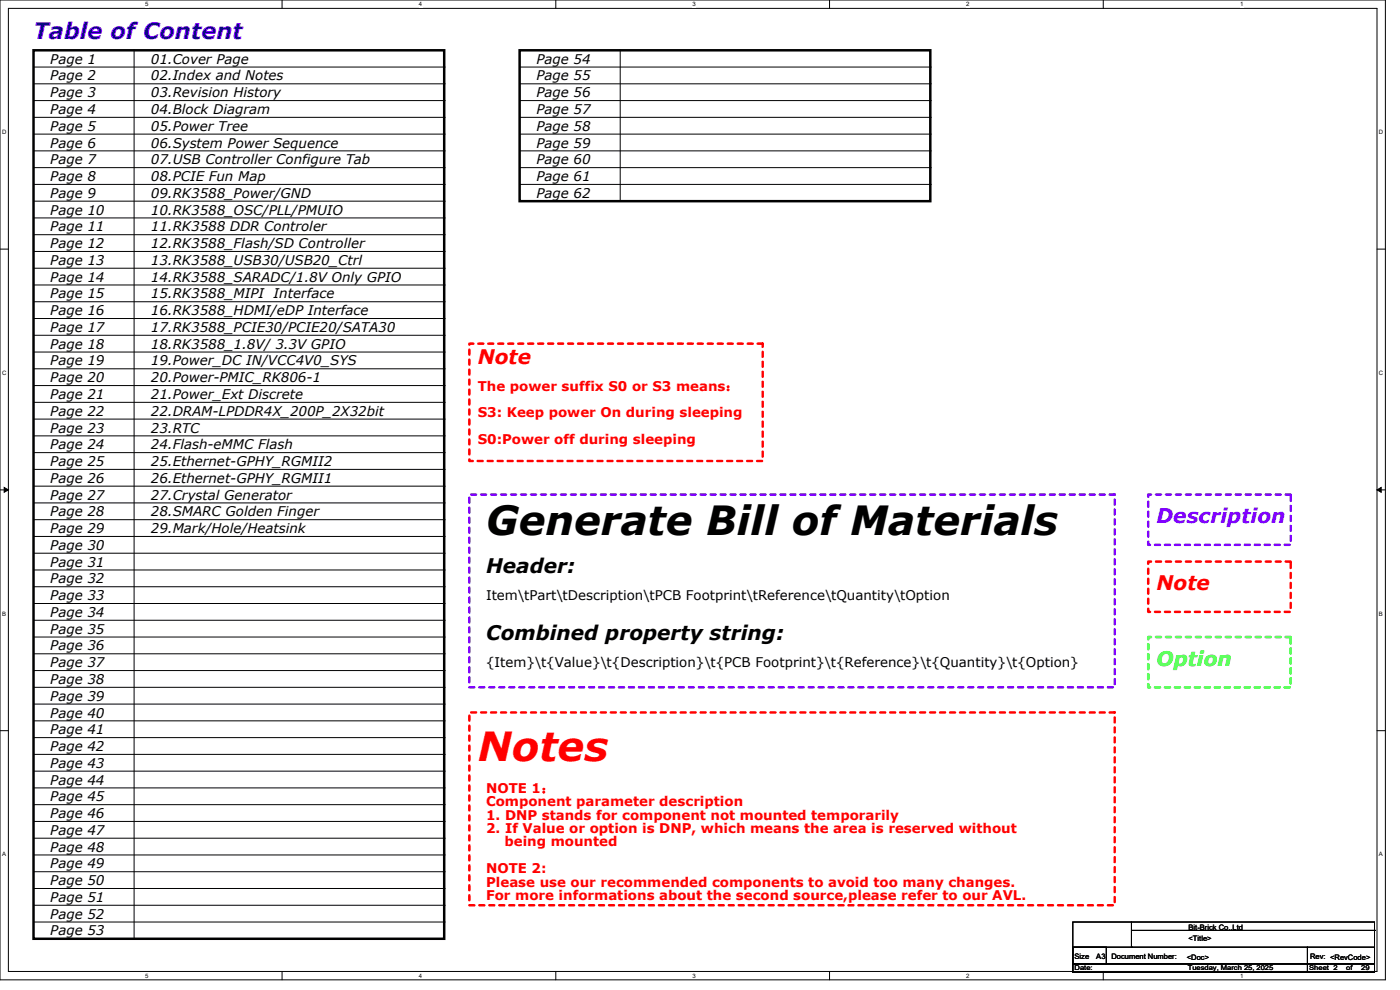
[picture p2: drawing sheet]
<svg xmlns="http://www.w3.org/2000/svg" width="297mm" height="210mm" viewBox="0 0 297 210" stroke-linecap="round" stroke-linejoin="round" font-family="sans-serif">
<defs><g id="words">
<text font-size="8.5" x="103.1" y="113.5">Generate Bill of Materials</text>
<text font-size="8.5" fill="#f00" x="101.3" y="161.5">Notes</text>
<text font-size="4.8" fill="#00f" x="7.1" y="8.4">Table of Content</text>
<g font-size="4.3" fill="#f00">
<text x="101.3" y="77.2">Note</text>
<text x="245.4" y="125.2">Note</text>
</g>
<text font-size="4.3" fill="#8000ff" x="245.4" y="111">Description</text>
<g font-size="4.3">
<text x="103.1" y="121.6">Header:</text>
<text x="103.1" y="135.9">Combined property string:</text>
</g>
<text font-size="4.3" fill="#0f0" x="245.4" y="141.2">Option</text>
<g font-size="2.8">
<text x="10.7" y="17.1">Page 2</text>
<text x="10.7" y="13.5">Page 1</text>
<text x="32" y="13.5">01.Cover Page</text>
<text x="32" y="17.1">02.Index and Notes</text>
<text x="113.8" y="13.5">Page 54</text>
<text x="113.8" y="17.1">Page 55</text>
<text x="10.7" y="20.6">Page 3</text>
<text x="32" y="20.6">03.Revision History</text>
<text x="113.8" y="20.6">Page 56</text>
<text x="10.7" y="24.2">Page 4</text>
<text x="10.7" y="27.7">Page 5</text>
<text x="32" y="24.2">04.Block Diagram</text>
<text x="32" y="27.7">05.Power Tree</text>
<text x="113.8" y="24.2">Page 57</text>
<text x="113.8" y="27.7">Page 58</text>
<text x="10.7" y="31.3">Page 6</text>
<text x="10.7" y="34.9">Page 7</text>
<text x="32" y="31.3">06.System Power Sequence</text>
<text x="32" y="34.9">07.USB Controller Configure Tab</text>
<text x="113.8" y="31.3">Page 59</text>
<text x="113.8" y="34.9">Page 60</text>
<text x="10.7" y="38.4">Page 8</text>
<text x="10.7" y="42">Page 9</text>
<text x="32" y="42">09.RK3588_Power/GND</text>
<text x="32" y="38.4">08.PCIE Fun Map</text>
<text x="113.8" y="38.4">Page 61</text>
<text x="113.8" y="42">Page 62</text>
<text x="10.7" y="45.5">Page 10</text>
<text x="32" y="45.5">10.RK3588_OSC/PLL/PMUIO</text>
<text x="10.7" y="49.1">Page 11</text>
<text x="10.7" y="52.6">Page 12</text>
<text x="32" y="52.6">12.RK3588_Flash/SD Controller</text>
<text x="32" y="49.1">11.RK3588 DDR Controler</text>
<text x="10.7" y="56.2">Page 13</text>
<text x="10.7" y="59.7">Page 14</text>
<text x="32" y="56.2">13.RK3588_USB30/USB20_Ctrl</text>
<text x="32" y="59.7">14.RK3588_SARADC/1.8V Only GPIO</text>
<text x="10.7" y="63.3">Page 15</text>
<text x="32" y="63.3">15.RK3588_MIPI Interface</text>
<text x="10.7" y="66.9">Page 16</text>
<text x="10.7" y="70.4">Page 17</text>
<text x="32" y="66.9">16.RK3588_HDMI/eDP Interface</text>
<text x="32" y="70.4">17.RK3588_PCIE30/PCIE20/SATA30</text>
<text x="10.7" y="74">Page 18</text>
<text x="10.7" y="77.5">Page 19</text>
<text x="32" y="74">18.RK3588_1.8V/ 3.3V GPIO</text>
<text x="32" y="77.5">19.Power_DC IN/VCC4V0_SYS</text>
<text x="10.7" y="81.1">Page 20</text>
<text x="32" y="81.1">20.Power-PMIC_RK806-1</text>
<text x="10.7" y="84.6">Page 21</text>
<text x="10.7" y="88.2">Page 22</text>
<text x="32" y="84.6">21.Power_Ext Discrete</text>
<text x="32" y="88.2">22.DRAM-LPDDR4X_200P_2X32bit</text>
<text x="10.7" y="91.7">Page 23</text>
<text x="10.7" y="95.3">Page 24</text>
<text x="32" y="95.3">24.Flash-eMMC Flash</text>
<text x="32" y="91.7">23.RTC</text>
<text x="10.7" y="98.9">Page 25</text>
<text x="32" y="98.9">25.Ethernet-GPHY_RGMII2</text>
<text x="10.7" y="102.4">Page 26</text>
<text x="10.7" y="106">Page 27</text>
<text x="32" y="106">27.Crystal Generator</text>
<text x="32" y="102.4">26.Ethernet-GPHY_RGMII1</text>
<text x="10.7" y="109.5">Page 28</text>
<text x="10.7" y="113.1">Page 29</text>
<text x="32" y="109.5">28.SMARC Golden Finger</text>
<text x="32" y="113.1">29.Mark/Hole/Heatsink</text>
<text x="10.7" y="116.6">Page 30</text>
<text x="10.7" y="120.2">Page 31</text>
<text x="10.7" y="123.8">Page 32</text>
<text x="10.7" y="127.3">Page 33</text>
<text x="10.7" y="130.9">Page 34</text>
<text x="103.1" y="127.3">Item\tPart\tDescription\tPCB Footprint\tReference\tQuantity\tOption</text>
<text x="10.7" y="134.4">Page 35</text>
<text x="10.7" y="138">Page 36</text>
<text x="10.7" y="141.5">Page 37</text>
<text x="103.1" y="141.5">{Item}\t{Value}\t{Description}\t{PCB Footprint}\t{Reference}\t{Quantity}\t{Option}</text>
<text x="10.7" y="145.1">Page 38</text>
<text x="10.7" y="148.6">Page 39</text>
<text x="10.7" y="152.2">Page 40</text>
<text x="10.7" y="155.8">Page 41</text>
<text x="10.7" y="159.3">Page 42</text>
<text x="10.7" y="162.9">Page 43</text>
<text x="10.7" y="166.4">Page 44</text>
<text x="10.7" y="170">Page 45</text>
<text x="10.7" y="173.5">Page 46</text>
<text x="10.7" y="177.1">Page 47</text>
<text x="10.7" y="180.6">Page 48</text>
<text x="10.7" y="184.2">Page 49</text>
<text x="10.7" y="187.8">Page 50</text>
<text x="10.7" y="191.3">Page 51</text>
<text x="10.7" y="194.9">Page 52</text>
<text x="10.7" y="198.4">Page 53</text>
</g>
<g font-size="2.8" fill="#f00">
<text x="101.3" y="82.9">The power suffix S0 or S3 means：</text>
<text x="101.3" y="88.5">S3: Keep power On during sleeping</text>
<text x="101.3" y="94.2">S0:Power off during sleeping</text>
<text x="103.1" y="168.2">NOTE 1：</text>
<text x="103.1" y="171">Component parameter description</text>
<text x="103.1" y="173.9">1. DNP stands for component not mounted temporarily</text>
<text x="103.1" y="176.7">2. If Value or option is DNP, which means the area is reserved without</text>
<text x="107" y="179.5">being mounted</text>
<text x="103.1" y="185.2">NOTE 2:</text>
<text x="103.1" y="188.1">Please use our recommended components to avoid too many changes.</text>
<text x="103.1" y="190.9">For more informations about the second source,please refer to our AVL.</text>
</g>
<g font-size="1.6">
<text x="252.1" y="197.2">Bit-Brick Co.,Ltd</text>
<text x="228" y="203.4">Size</text>
<text x="232.6" y="203.4">A3</text>
<text x="235.8" y="203.4">Document Number:</text>
<text x="251.8" y="203.6">&lt;Doc&gt;</text>
<text x="252.1" y="199.7">&lt;Title&gt;</text>
<text x="277.9" y="203.4">Rev: &lt;RevCode&gt;</text>
</g>
<g font-size="1.4">
<text x="228" y="205.7">Date:</text>
<text x="252" y="205.7">Tuesday, March 25, 2025</text>
<text x="277.7" y="205.7">Sheet 2</text>
<text x="285.6" y="205.7">of</text>
<text x="288.8" y="205.7">29</text>
</g>
<g font-size="1.3">
<text x="30.8" y="1.3">5</text>
<text x="88.9" y="1.3">4</text>
<text x="146.9" y="1.3">3</text>
<text x="205" y="1.3">2</text>
<text x="263.1" y="1.3">1</text>
<text x=".4" y="28.5">D</text>
<text x="292.5" y="28.5">D</text>
<text x=".4" y="79.5">C</text>
<text x="292.5" y="79.5">C</text>
<text x=".4" y="130.6">B</text>
<text x="292.5" y="130.6">B</text>
<text x=".4" y="181.7">A</text>
<text x="292.5" y="181.7">A</text>
<text x="30.8" y="207.4">5</text>
<text x="88.9" y="207.4">4</text>
<text x="146.9" y="207.4">3</text>
<text x="205" y="207.4">2</text>
<text x="263.1" y="207.4">1</text>
</g>
</g></defs>
<path d="M0 0h293.9v207.8h-293.9zM1.8 1.8h290.3v204.3h-290.3z" fill="none" stroke="#000" stroke-width=".21"/>
<g fill="#fff">
<path d="M30.8 .2h.7v1.4h-.7z"/>
<path d="M30.8 206.2h.7v1.5h-.7z"/>
</g>
<path d="M59.8 0v1.8M59.8 206.1v1.7" fill="none" stroke="#000" stroke-width=".21"/>
<g fill="#fff">
<path d="M88.9 .2h.7v1.4h-.7z"/>
<path d="M88.9 206.2h.7v1.5h-.7z"/>
</g>
<path d="M117.9 0v1.8M117.9 206.1v1.7" fill="none" stroke="#000" stroke-width=".21"/>
<g fill="#fff">
<path d="M146.9 .2h.7v1.4h-.7z"/>
<path d="M146.9 206.2h.7v1.5h-.7z"/>
</g>
<path d="M176 0v1.8M176 206.1v1.7" fill="none" stroke="#000" stroke-width=".21"/>
<g fill="#fff">
<path d="M205 .2h.7v1.4h-.7z"/>
<path d="M205 206.2h.7v1.5h-.7z"/>
</g>
<path d="M234.1 0v1.8M234.1 206.1v1.7" fill="none" stroke="#000" stroke-width=".21"/>
<g fill="#fff">
<path d="M263.1 .2h.7v1.4h-.7z"/>
<path d="M263.1 206.2h.7v1.5h-.7z"/>
<path d="M.4 27.3h1v1.4h-1z"/>
<path d="M292.6 27.3h.9v1.4h-.9z"/>
<path d="M.4 78.4h1v1.4h-1z"/>
<path d="M292.6 78.4h.9v1.4h-.9z"/>
</g>
<path d="M0 52.8h1.8M292.1 52.8h1.8" fill="none" stroke="#000" stroke-width=".21"/>
<g fill="#fff">
<path d="M.4 129.4h.9v1.5h-.9z"/>
<path d="M292.6 129.4h.8v1.5h-.8z"/>
</g>
<path d="M0 103.9h1.8M292.1 103.9h1.8" fill="none" stroke="#000" stroke-width=".21"/>
<path d="M.9 103.4l.9 .5-.9 .5zM292.1 103.9l.9-.5v1z" fill="#000" stroke="#000" stroke-width=".21"/>
<g fill="#fff">
<path d="M.4 180.5h.9v1.4h-.9z"/>
<path d="M292.6 180.5h.8v1.4h-.8z"/>
</g>
<g fill="none" stroke="#000" stroke-width=".21">
<path d="M7.1 14.2h87.1M7.1 17.8h87.1M28.4 10.7v188.4M94.2 14.2h.1M94.2 17.8h.1M110.2 14.2h87.2M110.2 17.8h87.2M131.6 10.7v32M197.4 14.2h.1M197.4 17.8h.1M7.1 21.3h87.1M7.1 24.9h87.1"/>
<path d="M7.1 28.4h87.1M7.1 32h87.1M7.1 35.6h87.1M7.1 39.1h87.1M94.2 21.3h.1M94.2 24.9h.1M94.2 28.4h.1M94.2 32h.1M94.2 35.6h.1M94.2 39.1h.1M110.2 21.3h87.2M110.2 24.9h87.2"/>
<path d="M110.2 28.4h87.2M110.2 32h87.2M110.2 35.6h87.2M110.2 39.1h87.2M197.4 21.3h.1M197.4 24.9h.1M197.4 28.4h.1M197.4 32h.1M197.4 35.6h.1M197.4 39.1h.1M7.1 42.7h87.1M7.1 46.2h87.1"/>
<path d="M7.1 49.8h87.1M7.1 53.3h87.1M7.1 56.9h87.1M94.2 42.7h.1M94.2 46.2h.1M94.2 49.8h.1M94.2 53.3h.1M94.2 56.9h.1M131.6 42.7h.1M7.1 60.5h87.1M7.1 64h87.1M7.1 67.6h87.1"/>
<path d="M7.1 71.1h87.1M7.1 74.7h87.1M7.1 78.2h87.1M94.2 60.5h.1M94.2 64h.1M94.2 67.6h.1M94.2 71.1h.1M94.2 74.7h.1M94.2 78.2h.1M7.1 81.8h87.1M7.1 85.3h87.1M7.1 88.9h87.1"/>
<path d="M7.1 92.5h87.1M7.1 96h87.1M7.1 99.6h87.1M94.2 81.8h.1M94.2 85.3h.1M94.2 88.9h.1M94.2 92.5h.1M94.2 96h.1M94.2 99.6h.1M7.1 103.1h87.1M7.1 106.7h87.1M7.1 110.2h87.1"/>
<path d="M7.1 113.8h87.1M7.1 117.3h87.1M94.2 103.1h.1M94.2 106.7h.1M94.2 110.2h.1M94.2 113.8h.1M94.2 117.3h.1M7.1 120.9h87.1M7.1 124.5h87.1M7.1 128h87.1M7.1 131.6h87.1M7.1 135.1h87.1"/>
<path d="M7.1 138.7h87.1M94.2 120.9h.1M94.2 124.5h.1M94.2 128h.1M94.2 131.6h.1M94.2 135.1h.1M94.2 138.7h.1M0 155h1.8M7.1 142.2h87.1M7.1 145.8h87.1M7.1 149.4h87.1M7.1 152.9h87.1"/>
<path d="M7.1 156.5h87.1M94.2 142.2h.1M94.2 145.8h.1M94.2 149.4h.1M94.2 152.9h.1M94.2 156.5h.1M292.1 155h1.8M7.1 160h87.1M7.1 163.6h87.1M7.1 167.1h87.1M7.1 170.7h87.1M7.1 174.2h87.1"/>
<path d="M7.1 177.8h87.1M94.2 160h.1M94.2 163.6h.1M94.2 167.1h.1M94.2 170.7h.1M94.2 174.2h.1M94.2 177.8h.1M7.1 181.4h87.1M7.1 184.9h87.1M7.1 188.5h87.1M7.1 192h87.1M7.1 195.6h87.1"/>
<path d="M28.4 199.1h.1M94.2 181.4h.1M94.2 184.9h.1M94.2 188.5h.1M94.2 192h.1M94.2 195.6h.1M227.6 195.6h64v10.6h-64zM240 197.4h51.6M240 195.6v5.3M291.6 197.4h.1M227.6 200.9h7.1v3.6h-7.1zM227.6 200.9h49.8v3.6h-49.8z"/>
<path d="M227.6 204.5h49.8v1.7h-49.8zM240 200.9h.1M277.4 200.9h14.2v3.6h-14.2zM277.4 204.5h14.2v1.7h-14.2z"/>
</g>
<path d="M99.6 72.9h62.2v24.9h-62.2zM243.6 119.1h30.2v10.7h-30.2zM99.6 151.1h136.9v40.9h-136.9z" fill="none" stroke="#f00" stroke-width=".53" stroke-dasharray="1.1 1.1"/>
<path d="M99.6 104.9h136.9v40.9h-136.9zM243.6 104.9h30.2v10.7h-30.2z" fill="none" stroke="#8000ff" stroke-width=".53" stroke-dasharray="1.1 1.1"/>
<path d="M7.1 10.7h87.1v188.4h-87.1zM110.2 10.7h87.2v32h-87.2z" fill="none" stroke="#000" stroke-width=".53"/>
<path d="M243.6 135.1h30.2v10.7h-30.2z" fill="none" stroke="#0f0" stroke-width=".53" stroke-dasharray="1.1 1.1"/>
<use href="#words"/>
</svg>
